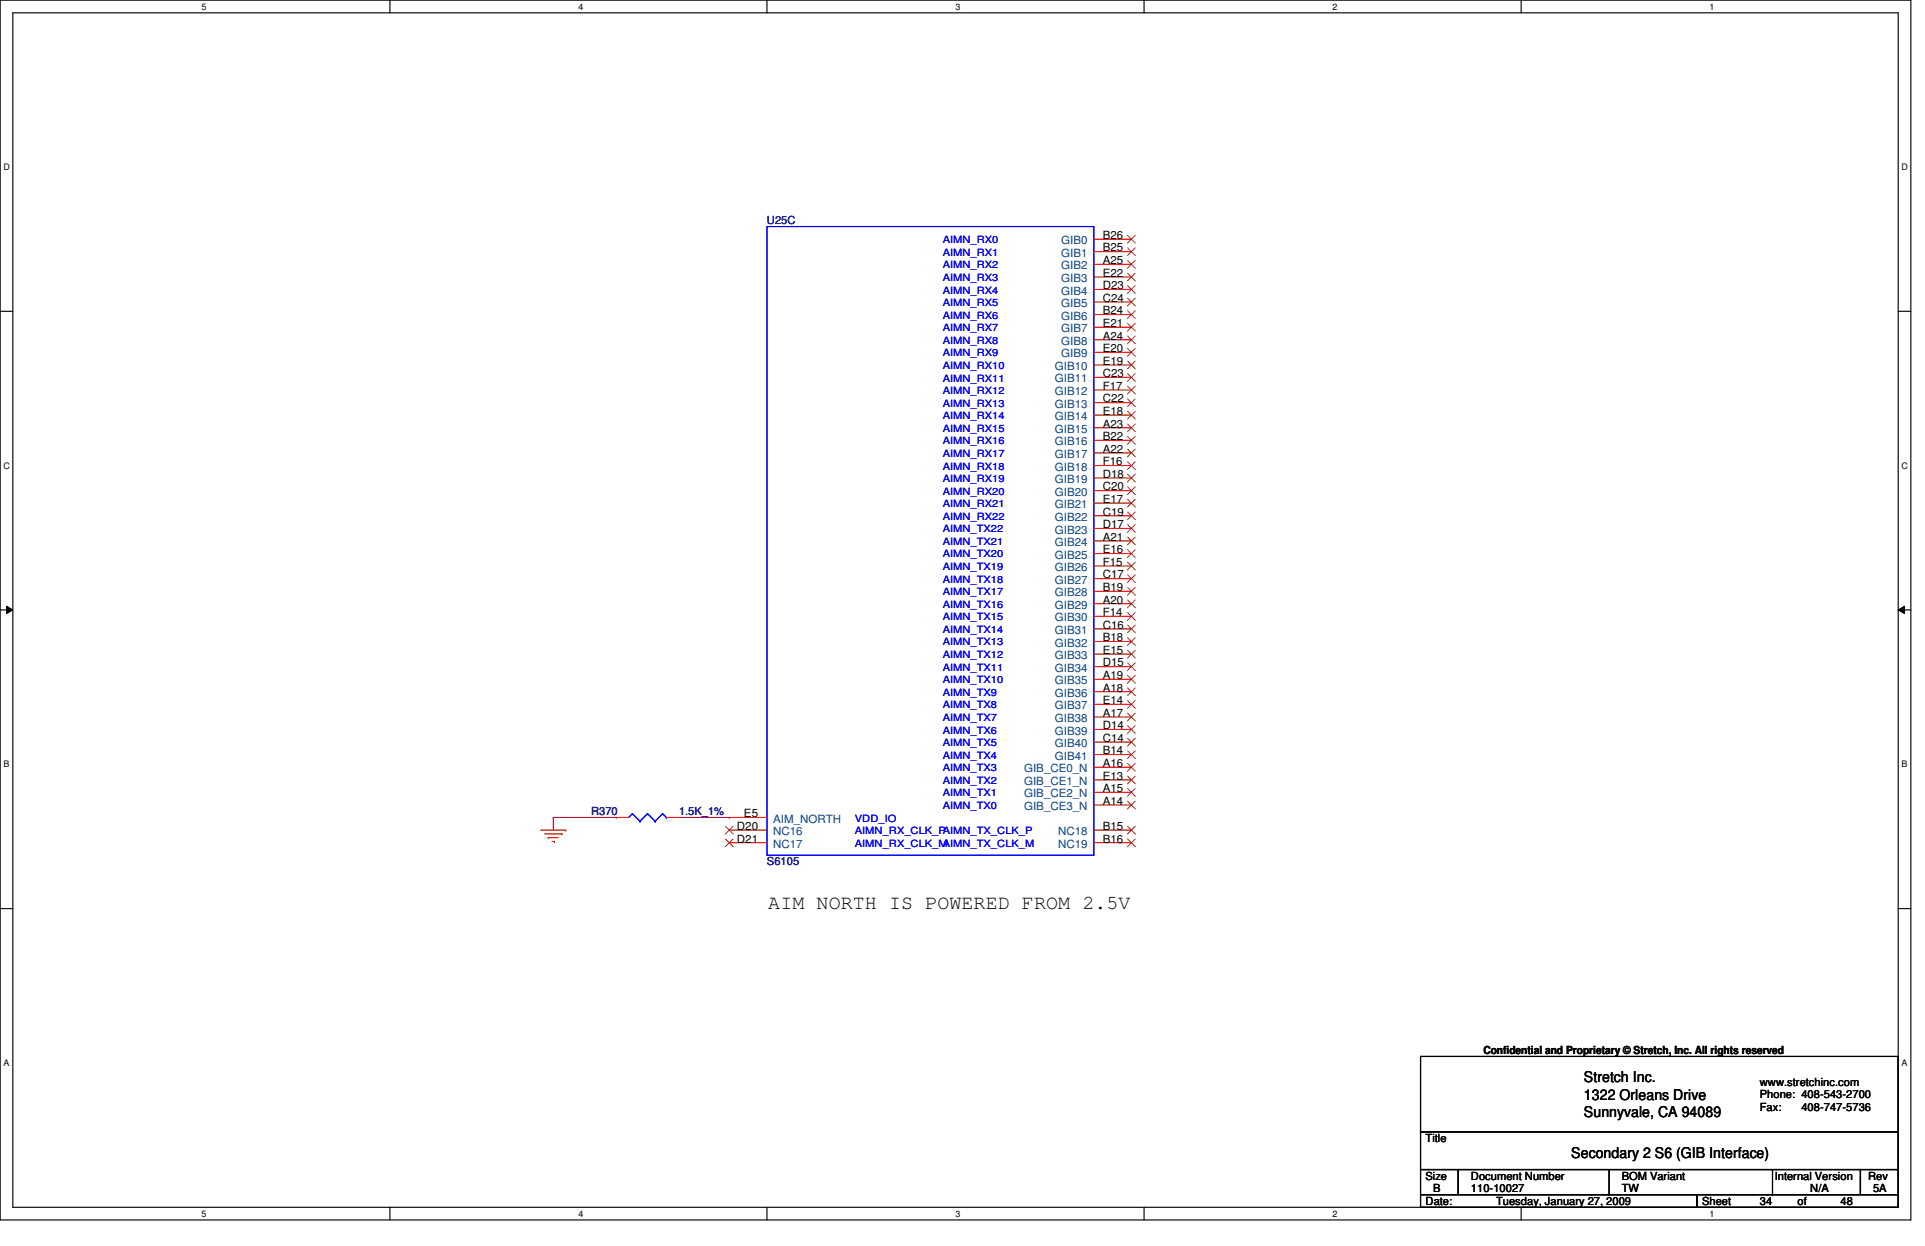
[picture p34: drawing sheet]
<svg xmlns="http://www.w3.org/2000/svg" width="432mm" height="279mm" viewBox="0 0 432 279" stroke-linecap="round" stroke-linejoin="round" font-family="sans-serif">
<defs><g id="words">
<text font-size="4.5" x="172.3" y="203.8">AIM NORTH IS POWERED FROM 2.5V</text>
<g font-size="3.3">
<text x="355.3" y="242.7">Stretch Inc.</text>
<text x="355.3" y="246.5">1322 Orleans Drive</text>
<text x="355.3" y="250.4">Sunnyvale, CA 94089</text>
<text x="352.5" y="259.6">Secondary 2 S6 (GIB Interface)</text>
</g>
<g font-size="2.5" fill="#000080">
<text x="172" y="50.2">U25C</text>
<text x="132.6" y="182.8">R370</text>
<text x="152.3" y="182.8">1.5K_1%</text>
<text x="172" y="194">S6105</text>
</g>
<g font-size="2.5">
<text x="247.4" y="53.6">B26</text>
<text x="247.4" y="56.4">B25</text>
<text x="247.4" y="59.2">A25</text>
<text x="247.4" y="62.1">E22</text>
<text x="247.4" y="64.9">D23</text>
<text x="247.4" y="67.7">C24</text>
<text x="247.4" y="70.5">B24</text>
<text x="247.4" y="73.3">E21</text>
<text x="247.4" y="76.2">A24</text>
<text x="247.4" y="79">E20</text>
<text x="247.4" y="81.8">E19</text>
<text x="247.4" y="84.6">C23</text>
<text x="247.4" y="87.4">F17</text>
<text x="247.4" y="90.3">C22</text>
<text x="247.4" y="93">E18</text>
<text x="247.4" y="95.9">A23</text>
<text x="247.4" y="98.7">B22</text>
<text x="247.4" y="101.5">A22</text>
<text x="247.4" y="104.4">F16</text>
<text x="247.4" y="107.1">D18</text>
<text x="247.4" y="110">C20</text>
<text x="247.4" y="112.8">E17</text>
<text x="247.4" y="115.6">C19</text>
<text x="247.4" y="118.4">D17</text>
<text x="247.4" y="121.2">A21</text>
<text x="247.4" y="124.1">E16</text>
<text x="247.4" y="126.9">F15</text>
<text x="247.4" y="129.7">C17</text>
<text x="247.4" y="132.5">B19</text>
<text x="247.4" y="135.3">A20</text>
<text x="247.4" y="138.2">F14</text>
<text x="247.4" y="141">C16</text>
<text x="247.4" y="143.8">B18</text>
<text x="247.4" y="146.6">E15</text>
<text x="247.4" y="149.4">D15</text>
<text x="247.4" y="152.3">A19</text>
<text x="247.4" y="155.1">A18</text>
<text x="247.4" y="157.9">E14</text>
<text x="247.4" y="160.7">A17</text>
<text x="247.4" y="163.5">D14</text>
<text x="247.4" y="166.4">C14</text>
<text x="247.4" y="169.2">B14</text>
<text x="247.4" y="172">A16</text>
<text x="247.4" y="174.8">E13</text>
<text x="247.4" y="177.6">A15</text>
<text x="166.9" y="183.3">E5</text>
<text x="247.4" y="180.5">A14</text>
<text x="165.3" y="186.1">D20</text>
<text x="165.3" y="188.9">D21</text>
<text x="247.4" y="188.9">B16</text>
<text x="247.4" y="186.1">B15</text>
<text x="332.7" y="236.4">Confidential and Proprietary © Stretch, Inc. All rights reserved</text>
<text x="394.8" y="243.4">www.stretchinc.com</text>
<text x="394.8" y="246.3">Phone: 408-543-2700</text>
<text x="394.8" y="249.2">Fax:</text>
<text x="404.1" y="249.2">408-747-5736</text>
<text x="319.8" y="256">Title</text>
<text x="319.8" y="264.5">Size</text>
<text x="321.5" y="267.3">B</text>
<text x="329.9" y="264.5">Document Number</text>
<text x="329.9" y="267.3">110-10027</text>
<text x="363.8" y="264.5">BOM Variant</text>
<text x="363.8" y="267.3">TW</text>
<text x="398.1" y="264.5">Internal Version</text>
<text x="406.1" y="267.3">N/A</text>
<text x="419" y="264.5">Rev</text>
<text x="420.2" y="267.3">5A</text>
<text x="319.8" y="270.1">Date:</text>
<text x="335.6" y="270.1">Tuesday, January 27, 2009</text>
<text x="381.8" y="270.1">Sheet</text>
<text x="394.8" y="270.1">34</text>
<text x="403.2" y="270.1">of</text>
<text x="412.8" y="270.1">48</text>
</g>
<g font-size="2.5" fill="#004080">
<text x="238" y="54.8">GIB0</text>
<text x="238" y="57.6">GIB1</text>
<text x="238" y="60.4">GIB2</text>
<text x="238" y="63.2">GIB3</text>
<text x="238" y="66">GIB4</text>
<text x="238" y="68.9">GIB5</text>
<text x="238" y="71.7">GIB6</text>
<text x="238" y="74.5">GIB7</text>
<text x="238" y="77.3">GIB8</text>
<text x="236.6" y="83">GIB10</text>
<text x="238" y="80.1">GIB9</text>
<text x="236.6" y="85.8">GIB11</text>
<text x="236.6" y="88.6">GIB12</text>
<text x="236.6" y="91.4">GIB13</text>
<text x="236.6" y="94.2">GIB14</text>
<text x="236.6" y="97.1">GIB15</text>
<text x="236.6" y="99.9">GIB16</text>
<text x="236.6" y="102.7">GIB17</text>
<text x="236.6" y="105.5">GIB18</text>
<text x="236.6" y="108.3">GIB19</text>
<text x="236.6" y="111.2">GIB20</text>
<text x="236.6" y="114">GIB21</text>
<text x="236.6" y="116.8">GIB22</text>
<text x="236.6" y="119.6">GIB23</text>
<text x="236.6" y="122.4">GIB24</text>
<text x="236.6" y="125.3">GIB25</text>
<text x="236.6" y="128.1">GIB26</text>
<text x="236.6" y="130.9">GIB27</text>
<text x="236.6" y="133.7">GIB28</text>
<text x="236.6" y="136.5">GIB29</text>
<text x="236.6" y="139.4">GIB30</text>
<text x="236.6" y="142.2">GIB31</text>
<text x="236.6" y="145">GIB32</text>
<text x="236.6" y="147.8">GIB33</text>
<text x="236.6" y="150.6">GIB34</text>
<text x="236.6" y="153.5">GIB35</text>
<text x="236.6" y="156.3">GIB36</text>
<text x="236.6" y="159.1">GIB37</text>
<text x="236.6" y="161.9">GIB38</text>
<text x="236.6" y="164.7">GIB39</text>
<text x="236.6" y="167.6">GIB40</text>
<text x="229.7" y="173.2">GIB_CE0_N</text>
<text x="236.6" y="170.3">GIB41</text>
<text x="229.7" y="176">GIB_CE1_N</text>
<text x="229.7" y="178.8">GIB_CE2_N</text>
<text x="173.4" y="184.4">AIM_NORTH</text>
<text x="229.7" y="181.7">GIB_CE3_N</text>
<text x="173.4" y="187.3">NC16</text>
<text x="173.4" y="190.1">NC17</text>
<text x="237.4" y="190.1">NC19</text>
<text x="237.4" y="187.3">NC18</text>
</g>
<g font-size="2.2" fill="#00f">
<text x="211.5" y="54.5">AIMN_RX0</text>
<text x="211.5" y="57.4">AIMN_RX1</text>
<text x="211.5" y="60.2">AIMN_RX2</text>
<text x="211.5" y="63">AIMN_RX3</text>
<text x="211.5" y="65.8">AIMN_RX4</text>
<text x="211.5" y="71.5">AIMN_RX6</text>
<text x="211.5" y="68.6">AIMN_RX5</text>
<text x="211.5" y="77.1">AIMN_RX8</text>
<text x="211.5" y="74.3">AIMN_RX7</text>
<text x="211.5" y="79.9">AIMN_RX9</text>
<text x="211.5" y="82.7">AIMN_RX10</text>
<text x="211.5" y="85.6">AIMN_RX11</text>
<text x="211.5" y="88.3">AIMN_RX12</text>
<text x="211.5" y="91.2">AIMN_RX13</text>
<text x="211.5" y="94">AIMN_RX14</text>
<text x="211.5" y="96.8">AIMN_RX15</text>
<text x="211.5" y="99.7">AIMN_RX16</text>
<text x="211.5" y="105.3">AIMN_RX18</text>
<text x="211.5" y="102.4">AIMN_RX17</text>
<text x="211.5" y="110.9">AIMN_RX20</text>
<text x="211.5" y="108.1">AIMN_RX19</text>
<text x="211.5" y="113.7">AIMN_RX21</text>
<text x="211.5" y="119.4">AIMN_TX22</text>
<text x="211.5" y="116.5">AIMN_RX22</text>
<text x="211.5" y="122.2">AIMN_TX21</text>
<text x="211.5" y="125">AIMN_TX20</text>
<text x="211.5" y="130.6">AIMN_TX18</text>
<text x="211.5" y="127.8">AIMN_TX19</text>
<text x="211.5" y="136.3">AIMN_TX16</text>
<text x="211.5" y="133.5">AIMN_TX17</text>
<text x="211.5" y="139.1">AIMN_TX15</text>
<text x="211.5" y="141.9">AIMN_TX14</text>
<text x="211.5" y="147.6">AIMN_TX12</text>
<text x="211.5" y="144.7">AIMN_TX13</text>
<text x="211.5" y="150.4">AIMN_TX11</text>
<text x="211.5" y="153.2">AIMN_TX10</text>
<text x="211.5" y="161.7">AIMN_TX7</text>
<text x="211.5" y="158.8">AIMN_TX8</text>
<text x="211.5" y="156">AIMN_TX9</text>
<text x="211.5" y="167.3">AIMN_TX5</text>
<text x="211.5" y="164.5">AIMN_TX6</text>
<text x="211.5" y="170.1">AIMN_TX4</text>
<text x="211.5" y="172.9">AIMN_TX3</text>
<text x="211.5" y="175.8">AIMN_TX2</text>
<text x="211.5" y="178.6">AIMN_TX1</text>
<text x="191.8" y="184.2">VDD_IO</text>
<text x="211.5" y="181.4">AIMN_TX0</text>
<text x="191.8" y="189.9">AIMN_RX_CLK_M</text>
<text x="191.8" y="187">AIMN_RX_CLK_PAIMN_TX_CLK_P</text>
<text x="211.5" y="189.9">AIMN_TX_CLK_M</text>
</g>
<g font-size="2">
<text x="45.2" y="2.2">5</text>
<text x="129.8" y="2.2">4</text>
<text x="214.3" y="2.2">3</text>
<text x="298.9" y="2.2">2</text>
<text x="383.5" y="2.2">1</text>
<text x=".8" y="38.1">D</text>
<text x="426.5" y="38.1">D</text>
<text x=".8" y="105.1">C</text>
<text x="426.5" y="105.1">C</text>
<text x=".8" y="172">B</text>
<text x="426.5" y="172">B</text>
<text x=".8" y="239">A</text>
<text x="426.5" y="239">A</text>
<text x="45.2" y="272.9">5</text>
<text x="129.8" y="272.9">4</text>
<text x="214.3" y="272.9">3</text>
<text x="298.9" y="272.9">2</text>
<text x="383.5" y="272.9">1</text>
</g>
</g></defs>
<path d="M0 0h428.6v273.6h-428.6zM2.9 2.9h422.9v267.8h-422.9z" fill="none" stroke="#000" stroke-width=".25"/>
<g fill="#fff">
<path d="M45.2 .4h1.1v2.2h-1.1z"/>
<path d="M45.2 271.1h1.1v2.2h-1.1z"/>
</g>
<path d="M87.5 0v2.9M87.5 270.7v2.9" fill="none" stroke="#000" stroke-width=".25"/>
<g fill="#fff">
<path d="M129.8 .4h1.1v2.2h-1.1z"/>
<path d="M129.8 271.1h1.1v2.2h-1.1z"/>
</g>
<path d="M172 0v2.9M172 270.7v2.9" fill="none" stroke="#000" stroke-width=".25"/>
<g fill="#fff">
<path d="M214.3 .4h1.1v2.2h-1.1z"/>
<path d="M214.3 271.1h1.1v2.2h-1.1z"/>
</g>
<path d="M256.6 0v2.9M256.6 270.7v2.9" fill="none" stroke="#000" stroke-width=".25"/>
<g fill="#fff">
<path d="M298.9 .4h1.1v2.2h-1.1z"/>
<path d="M298.9 271.1h1.1v2.2h-1.1z"/>
</g>
<path d="M341.2 0v2.9M341.2 270.7v2.9" fill="none" stroke="#000" stroke-width=".25"/>
<g fill="#fff">
<path d="M383.5 .4h1.1v2.2h-1.1z"/>
<path d="M383.5 271.1h1.1v2.2h-1.1z"/>
<path d="M.8 36.3h1.4v2.3h-1.4z"/>
<path d="M426.5 36.3h1.4v2.3h-1.4z"/>
<path d="M.8 103.3h1.4v2.2h-1.4z"/>
<path d="M426.5 103.3h1.4v2.2h-1.4z"/>
</g>
<path d="M0 69.8h2.9M425.8 69.8h2.8" fill="none" stroke="#000" stroke-width=".25"/>
<g fill="#fff">
<path d="M.8 170.2h1.3v2.3h-1.3z"/>
<path d="M426.5 170.2h1.3v2.3h-1.3z"/>
</g>
<path d="M0 136.8h2.9M425.8 136.8h2.8" fill="none" stroke="#000" stroke-width=".25"/>
<path d="M1.5 135.9l1.4 .9-1.4 .8zM425.8 136.8l1.4-.9v1.7z" fill="#000"/>
<path d="M1.5 135.9l1.4 .9-1.4 .8zM425.8 136.8l1.4-.9v1.7z" fill="none" stroke="#000" stroke-width=".22"/>
<g fill="#fff">
<path d="M.8 237.2h1.3v2.2h-1.3z"/>
<path d="M426.5 237.2h1.3v2.2h-1.3z"/>
</g>
<g fill="none" stroke="#000" stroke-width=".25">
<path d="M0 203.8h2.9M425.8 203.8h2.8M318.6 236.9h107.2v16.9h-107.2zM318.6 253.8h107.2v8.5h-107.2zM318.6 267.9h62.1v2.8h-62.1zM318.6 262.3h8.5v5.6h-8.5zM327.1 262.3h90.2v5.6h-90.2zM360.9 267.9h.1M360.9 262.3v5.6M380.7 267.9h45.1v2.8h-45.1zM397.6 267.9h.1M397.6 262.3v5.6"/>
<path d="M417.3 262.3h8.5v5.6h-8.5z"/>
</g>
<path d="M124.1 183.3h.1M124.1 183.3h14.1M124.1 183.3v2.8M138.2 183.3h.1M152.3 183.3h11.3M163.6 183.3h.1" fill="none" stroke="#800040" stroke-width=".25"/>
<g fill="none" stroke="#f00" stroke-width=".25">
<path d="M245.4 53.6h8.4M245.4 56.4h8.4M245.4 59.3h8.4M245.4 62.1h8.4M245.4 64.9h8.4M245.4 67.7h8.4M245.4 70.5h8.4M245.4 73.4h8.4M245.4 76.2h8.4M245.4 79h8.4M245.4 81.8h8.4M245.4 84.6h8.4"/>
<path d="M245.4 87.5h8.4M245.4 90.3h8.4M245.4 93.1h8.4M245.4 95.9h8.4M245.4 98.7h8.4M245.4 101.6h8.4M245.4 104.4h8.4M245.4 107.2h8.4M245.4 110h8.4M245.4 112.8h8.4M245.4 115.7h8.4M245.4 118.5h8.4"/>
<path d="M245.4 121.3h8.4M245.4 124.1h8.4M245.4 126.9h8.4M245.4 129.8h8.4M245.4 132.6h8.4M245.4 135.4h8.4M245.4 138.2h8.4M245.4 141h8.4M245.4 143.8h8.4M245.4 146.7h8.4M245.4 149.5h8.4M245.4 152.3h8.4"/>
<path d="M245.4 155.1h8.4M245.4 157.9h8.4M245.4 160.8h8.4M245.4 163.6h8.4M245.4 166.4h8.4M245.4 169.2h8.4M245.4 172h8.4M245.4 174.9h8.4M245.4 177.7h8.4M121.3 186.1h5.6M122.1 187h4M123 187.8h.1"/>
<path d="M123 187.8h2.2M123.8 188.7h.6M124.4 188.7h.1M126.1 187h.1M126.9 186.1h.1M138.2 183.3h2.8M149.5 183.3h2.8M163.6 186.1h8.4M163.6 183.3h8.4M163.6 189h8.4M245.4 186.1h8.4M245.4 180.5h8.4"/>
<path d="M245.4 189h8.4"/>
</g>
<g fill="none" stroke="#00f" stroke-width=".25">
<path d="M172 50.8h73.4v141h-73.4zM141.9 182.5h.1M141.9 182.5l1.7 1.6M141.9 182.5l-.9 .8M143.6 184.1h.1M145.2 182.5h.1M145.2 182.5l1.7 1.6M145.2 182.5l-1.6 1.6M146.9 184.1h.1M148.6 182.5h.1M148.6 182.5l.9 .8M148.6 182.5l-1.7 1.6"/>
<path d="M149.5 183.3h.1"/>
</g>
<g fill="none" stroke="#804000" stroke-width=".22">
<path d="M252.9 52.8l1.8 1.7M252.9 55.6l1.8 1.7M252.9 58.4l1.8 1.8M254.6 52.8l-1.7 1.7M254.6 55.6l-1.7 1.7M254.6 58.4l-1.7 1.8M252.9 61.3l1.8 1.7M252.9 64.1l1.8 1.7M252.9 66.9l1.8 1.7M252.9 69.7l1.8 1.7M252.9 72.5l1.8 1.8M252.9 75.4l1.8 1.7"/>
<path d="M252.9 78.1l1.8 1.8M254.6 61.3l-1.7 1.7M254.6 64.1l-1.7 1.7M254.6 66.9l-1.7 1.7M254.6 69.7l-1.7 1.7M254.6 72.5l-1.7 1.8M254.6 75.4l-1.7 1.7M254.6 78.1l-1.7 1.8M252.9 81l1.8 1.7M252.9 83.8l1.8 1.7M252.9 86.6l1.8 1.7M252.9 89.5l1.8 1.7"/>
<path d="M252.9 92.2l1.8 1.8M252.9 95.1l1.8 1.7M252.9 97.9l1.8 1.7M254.6 81l-1.7 1.7M254.6 83.8l-1.7 1.7M254.6 86.6l-1.7 1.7M254.6 89.5l-1.7 1.7M254.6 92.2l-1.7 1.8M254.6 95.1l-1.7 1.7M254.6 97.9l-1.7 1.7M252.9 100.7l1.8 1.7M252.9 103.5l1.8 1.8"/>
<path d="M252.9 106.3l1.8 1.8M252.9 109.2l1.8 1.7M252.9 112l1.8 1.7M252.9 114.8l1.8 1.7M252.9 117.6l1.8 1.8M254.6 100.7l-1.7 1.7M254.6 103.5l-1.7 1.8M254.6 106.3l-1.7 1.8M254.6 109.2l-1.7 1.7M254.6 112l-1.7 1.7M254.6 114.8l-1.7 1.7M254.6 117.6l-1.7 1.8"/>
<path d="M252.9 120.4l1.8 1.8M252.9 123.3l1.8 1.7M252.9 126.1l1.8 1.7M252.9 128.9l1.8 1.7M252.9 131.7l1.8 1.8M252.9 134.5l1.8 1.8M252.9 137.4l1.8 1.7M254.6 120.4l-1.7 1.8M254.6 123.3l-1.7 1.7M254.6 126.1l-1.7 1.7M254.6 128.9l-1.7 1.7M254.6 131.7l-1.7 1.8"/>
<path d="M254.6 134.5l-1.7 1.8M254.6 137.4l-1.7 1.7M252.9 140.2l1.8 1.7M252.9 143l1.8 1.7M252.9 145.8l1.8 1.8M252.9 148.6l1.8 1.8M252.9 151.5l1.8 1.7M252.9 154.3l1.8 1.7M252.9 157.1l1.8 1.7M252.9 159.9l1.8 1.8M254.6 140.2l-1.7 1.7M254.6 143l-1.7 1.7"/>
<path d="M254.6 145.8l-1.7 1.8M254.6 148.6l-1.7 1.8M254.6 151.5l-1.7 1.7M254.6 154.3l-1.7 1.7M254.6 157.1l-1.7 1.7M254.6 159.9l-1.7 1.8M252.9 162.7l1.8 1.8M252.9 165.6l1.8 1.7M252.9 168.4l1.8 1.7M252.9 171.2l1.8 1.7M252.9 174l1.8 1.8M252.9 176.8l1.8 1.8"/>
<path d="M252.9 179.7l1.8 1.7M254.6 162.7l-1.7 1.8M254.6 165.6l-1.7 1.7M254.6 168.4l-1.7 1.7M254.6 171.2l-1.7 1.7M254.6 174l-1.7 1.8M254.6 176.8l-1.7 1.8M254.6 179.7l-1.7 1.7M162.7 185.3l1.8 1.7M162.7 188.1l1.8 1.8M164.4 185.3l-1.7 1.7M164.4 188.1l-1.7 1.8"/>
<path d="M252.9 188.1l1.8 1.8M252.9 185.3l1.8 1.7M254.6 188.1l-1.7 1.8M254.6 185.3l-1.7 1.7"/>
</g>
<use href="#words"/>
</svg>
